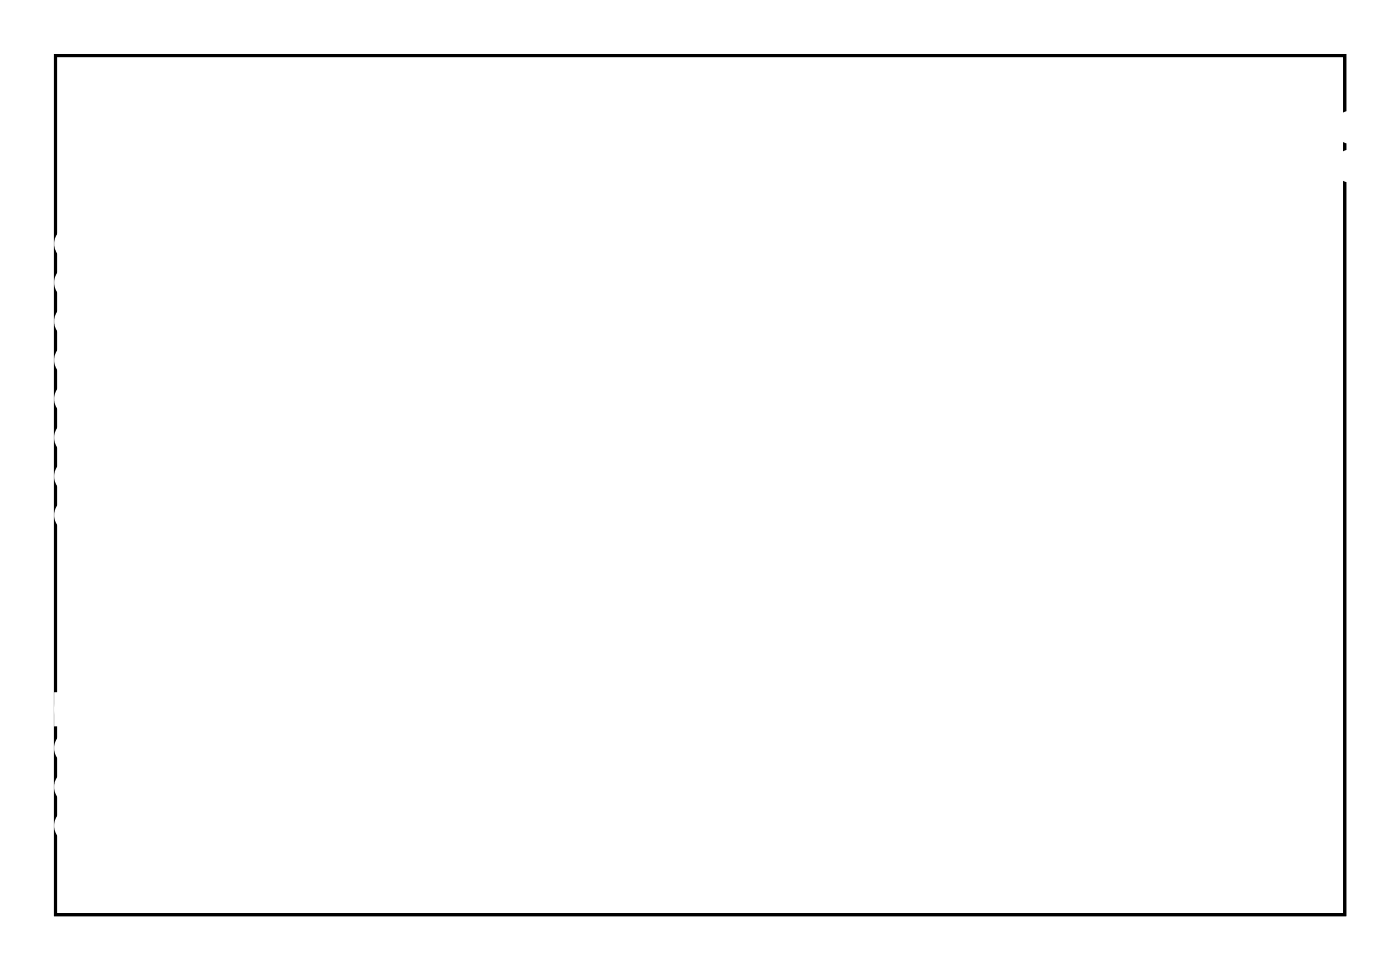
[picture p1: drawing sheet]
<svg xmlns="http://www.w3.org/2000/svg" width="92mm" height="63mm" viewBox="0 0 92 63" stroke-linecap="round" stroke-linejoin="round" font-family="sans-serif">
<path d="M3.6 3.6h84.5v56.3h-84.5z" fill="none" stroke="#000" stroke-width=".2"/>
<path d="M3.6 3.6h84.5v56.3h-84.5zM3.6 3.6v56.3h84.5v-56.3z" fill="#000"/>
<circle cx="65.6" cy="10.9" r=".74" fill="#fff"/>
<circle cx="65.6" cy="10.9" r=".74" fill="none" stroke="#fff" stroke-width=".69" stroke-linecap="butt"/>
<circle cx="68.2" cy="10.9" r=".74" fill="#fff"/>
<circle cx="68.2" cy="10.9" r=".74" fill="none" stroke="#fff" stroke-width=".69" stroke-linecap="butt"/>
<circle cx="70.7" cy="10.9" r=".74" fill="#fff"/>
<circle cx="70.7" cy="10.9" r=".74" fill="none" stroke="#fff" stroke-width=".69" stroke-linecap="butt"/>
<circle cx="73.2" cy="10.9" r=".74" fill="#fff"/>
<circle cx="73.2" cy="10.9" r=".74" fill="none" stroke="#fff" stroke-width=".69" stroke-linecap="butt"/>
<circle cx="75.8" cy="10.9" r=".74" fill="#fff"/>
<circle cx="75.8" cy="10.9" r=".74" fill="none" stroke="#fff" stroke-width=".69" stroke-linecap="butt"/>
<circle cx="78.3" cy="10.9" r=".74" fill="#fff"/>
<circle cx="78.3" cy="10.9" r=".74" fill="none" stroke="#fff" stroke-width=".69" stroke-linecap="butt"/>
<circle cx="80.9" cy="10.9" r=".74" fill="#fff"/>
<circle cx="80.9" cy="10.9" r=".74" fill="none" stroke="#fff" stroke-width=".69" stroke-linecap="butt"/>
<circle cx="83.4" cy="10.9" r=".74" fill="#fff"/>
<circle cx="83.4" cy="10.9" r=".74" fill="none" stroke="#fff" stroke-width=".69" stroke-linecap="butt"/>
<circle cx="85.9" cy="10.9" r=".74" fill="#fff"/>
<circle cx="85.9" cy="10.9" r=".74" fill="none" stroke="#fff" stroke-width=".69" stroke-linecap="butt"/>
<circle cx="88.5" cy="10.9" r=".74" fill="#fff"/>
<circle cx="88.5" cy="10.9" r=".74" fill="none" stroke="#fff" stroke-width=".69" stroke-linecap="butt"/>
<circle cx="91" cy="10.9" r=".74" fill="#fff"/>
<circle cx="91" cy="10.9" r=".74" fill="none" stroke="#fff" stroke-width=".69" stroke-linecap="butt"/>
<circle cx="91" cy="8.3" r=".74" fill="#fff"/>
<circle cx="91" cy="8.3" r=".74" fill="none" stroke="#fff" stroke-width=".69" stroke-linecap="butt"/>
<circle cx="88.5" cy="8.3" r=".74" fill="#fff"/>
<circle cx="88.5" cy="8.3" r=".74" fill="none" stroke="#fff" stroke-width=".69" stroke-linecap="butt"/>
<circle cx="85.9" cy="8.3" r=".74" fill="#fff"/>
<circle cx="85.9" cy="8.3" r=".74" fill="none" stroke="#fff" stroke-width=".69" stroke-linecap="butt"/>
<circle cx="83.4" cy="8.3" r=".74" fill="#fff"/>
<circle cx="83.4" cy="8.3" r=".74" fill="none" stroke="#fff" stroke-width=".69" stroke-linecap="butt"/>
<circle cx="80.9" cy="8.3" r=".74" fill="#fff"/>
<circle cx="80.9" cy="8.3" r=".74" fill="none" stroke="#fff" stroke-width=".69" stroke-linecap="butt"/>
<circle cx="78.3" cy="8.3" r=".74" fill="#fff"/>
<circle cx="78.3" cy="8.3" r=".74" fill="none" stroke="#fff" stroke-width=".69" stroke-linecap="butt"/>
<circle cx="75.8" cy="8.3" r=".74" fill="#fff"/>
<circle cx="75.8" cy="8.3" r=".74" fill="none" stroke="#fff" stroke-width=".69" stroke-linecap="butt"/>
<circle cx="73.2" cy="8.3" r=".74" fill="#fff"/>
<circle cx="73.2" cy="8.3" r=".74" fill="none" stroke="#fff" stroke-width=".69" stroke-linecap="butt"/>
<circle cx="70.7" cy="8.3" r=".74" fill="#fff"/>
<circle cx="70.7" cy="8.3" r=".74" fill="none" stroke="#fff" stroke-width=".69" stroke-linecap="butt"/>
<circle cx="68.2" cy="8.3" r=".74" fill="#fff"/>
<circle cx="68.2" cy="8.3" r=".74" fill="none" stroke="#fff" stroke-width=".69" stroke-linecap="butt"/>
<circle cx="65.6" cy="8.3" r=".74" fill="#fff"/>
<circle cx="65.6" cy="8.3" r=".74" fill="none" stroke="#fff" stroke-width=".69" stroke-linecap="butt"/>
<circle cx="4.7" cy="16" r=".72" fill="#fff"/>
<circle cx="4.7" cy="16" r=".72" fill="none" stroke="#fff" stroke-width=".78" stroke-linecap="butt"/>
<circle cx="4.7" cy="18.5" r=".72" fill="#fff"/>
<circle cx="4.7" cy="18.5" r=".72" fill="none" stroke="#fff" stroke-width=".78" stroke-linecap="butt"/>
<circle cx="4.7" cy="21" r=".72" fill="#fff"/>
<circle cx="4.7" cy="21" r=".72" fill="none" stroke="#fff" stroke-width=".78" stroke-linecap="butt"/>
<circle cx="4.7" cy="23.6" r=".72" fill="#fff"/>
<circle cx="4.7" cy="23.6" r=".72" fill="none" stroke="#fff" stroke-width=".78" stroke-linecap="butt"/>
<circle cx="4.7" cy="26.1" r=".72" fill="#fff"/>
<circle cx="4.7" cy="26.1" r=".72" fill="none" stroke="#fff" stroke-width=".78" stroke-linecap="butt"/>
<circle cx="4.7" cy="28.6" r=".72" fill="#fff"/>
<circle cx="4.7" cy="28.6" r=".72" fill="none" stroke="#fff" stroke-width=".78" stroke-linecap="butt"/>
<circle cx="4.7" cy="31.2" r=".72" fill="#fff"/>
<circle cx="4.7" cy="31.2" r=".72" fill="none" stroke="#fff" stroke-width=".78" stroke-linecap="butt"/>
<circle cx="4.7" cy="33.7" r=".72" fill="#fff"/>
<circle cx="4.7" cy="33.7" r=".72" fill="none" stroke="#fff" stroke-width=".78" stroke-linecap="butt"/>
<circle cx="27.5" cy="33.7" r=".72" fill="#fff"/>
<circle cx="27.5" cy="33.7" r=".72" fill="none" stroke="#fff" stroke-width=".78" stroke-linecap="butt"/>
<circle cx="27.5" cy="31.2" r=".72" fill="#fff"/>
<circle cx="27.5" cy="31.2" r=".72" fill="none" stroke="#fff" stroke-width=".78" stroke-linecap="butt"/>
<circle cx="27.5" cy="28.6" r=".72" fill="#fff"/>
<circle cx="27.5" cy="28.6" r=".72" fill="none" stroke="#fff" stroke-width=".78" stroke-linecap="butt"/>
<circle cx="27.5" cy="26.1" r=".72" fill="#fff"/>
<circle cx="27.5" cy="26.1" r=".72" fill="none" stroke="#fff" stroke-width=".78" stroke-linecap="butt"/>
<circle cx="27.5" cy="23.6" r=".72" fill="#fff"/>
<circle cx="27.5" cy="23.6" r=".72" fill="none" stroke="#fff" stroke-width=".78" stroke-linecap="butt"/>
<circle cx="27.5" cy="21" r=".72" fill="#fff"/>
<circle cx="27.5" cy="21" r=".72" fill="none" stroke="#fff" stroke-width=".78" stroke-linecap="butt"/>
<circle cx="27.5" cy="18.5" r=".72" fill="#fff"/>
<circle cx="27.5" cy="18.5" r=".72" fill="none" stroke="#fff" stroke-width=".78" stroke-linecap="butt"/>
<circle cx="27.5" cy="16" r=".72" fill="#fff"/>
<circle cx="27.5" cy="16" r=".72" fill="none" stroke="#fff" stroke-width=".78" stroke-linecap="butt"/>
<path d="M3.9 45.7h1.5v1.5h-1.5z" fill="#fff"/>
<path d="M3.9 45.7h1.5v1.5h-1.5z" fill="none" stroke="#fff" stroke-width=".76" stroke-linecap="butt"/>
<circle cx="4.7" cy="46.4" r=".74" fill="#fff"/>
<circle cx="4.7" cy="46.4" r=".74" fill="none" stroke="#fff" stroke-width=".76" stroke-linecap="butt"/>
<circle cx="4.7" cy="49" r=".74" fill="#fff"/>
<circle cx="4.7" cy="49" r=".74" fill="none" stroke="#fff" stroke-width=".76" stroke-linecap="butt"/>
<circle cx="4.7" cy="51.5" r=".74" fill="#fff"/>
<circle cx="4.7" cy="51.5" r=".74" fill="none" stroke="#fff" stroke-width=".76" stroke-linecap="butt"/>
<circle cx="4.7" cy="54.1" r=".74" fill="#fff"/>
<circle cx="4.7" cy="54.1" r=".74" fill="none" stroke="#fff" stroke-width=".76" stroke-linecap="butt"/>
<path d="M11.5 45.7h1.5v1.5h-1.5z" fill="#fff"/>
<path d="M11.5 45.7h1.5v1.5h-1.5z" fill="none" stroke="#fff" stroke-width=".76" stroke-linecap="butt"/>
<circle cx="12.3" cy="46.4" r=".74" fill="#fff"/>
<circle cx="12.3" cy="46.4" r=".74" fill="none" stroke="#fff" stroke-width=".76" stroke-linecap="butt"/>
<circle cx="12.3" cy="49" r=".74" fill="#fff"/>
<circle cx="12.3" cy="49" r=".74" fill="none" stroke="#fff" stroke-width=".76" stroke-linecap="butt"/>
<circle cx="12.3" cy="51.5" r=".74" fill="#fff"/>
<circle cx="12.3" cy="51.5" r=".74" fill="none" stroke="#fff" stroke-width=".76" stroke-linecap="butt"/>
<circle cx="12.3" cy="54.1" r=".74" fill="#fff"/>
<circle cx="12.3" cy="54.1" r=".74" fill="none" stroke="#fff" stroke-width=".76" stroke-linecap="butt"/>
</svg>
